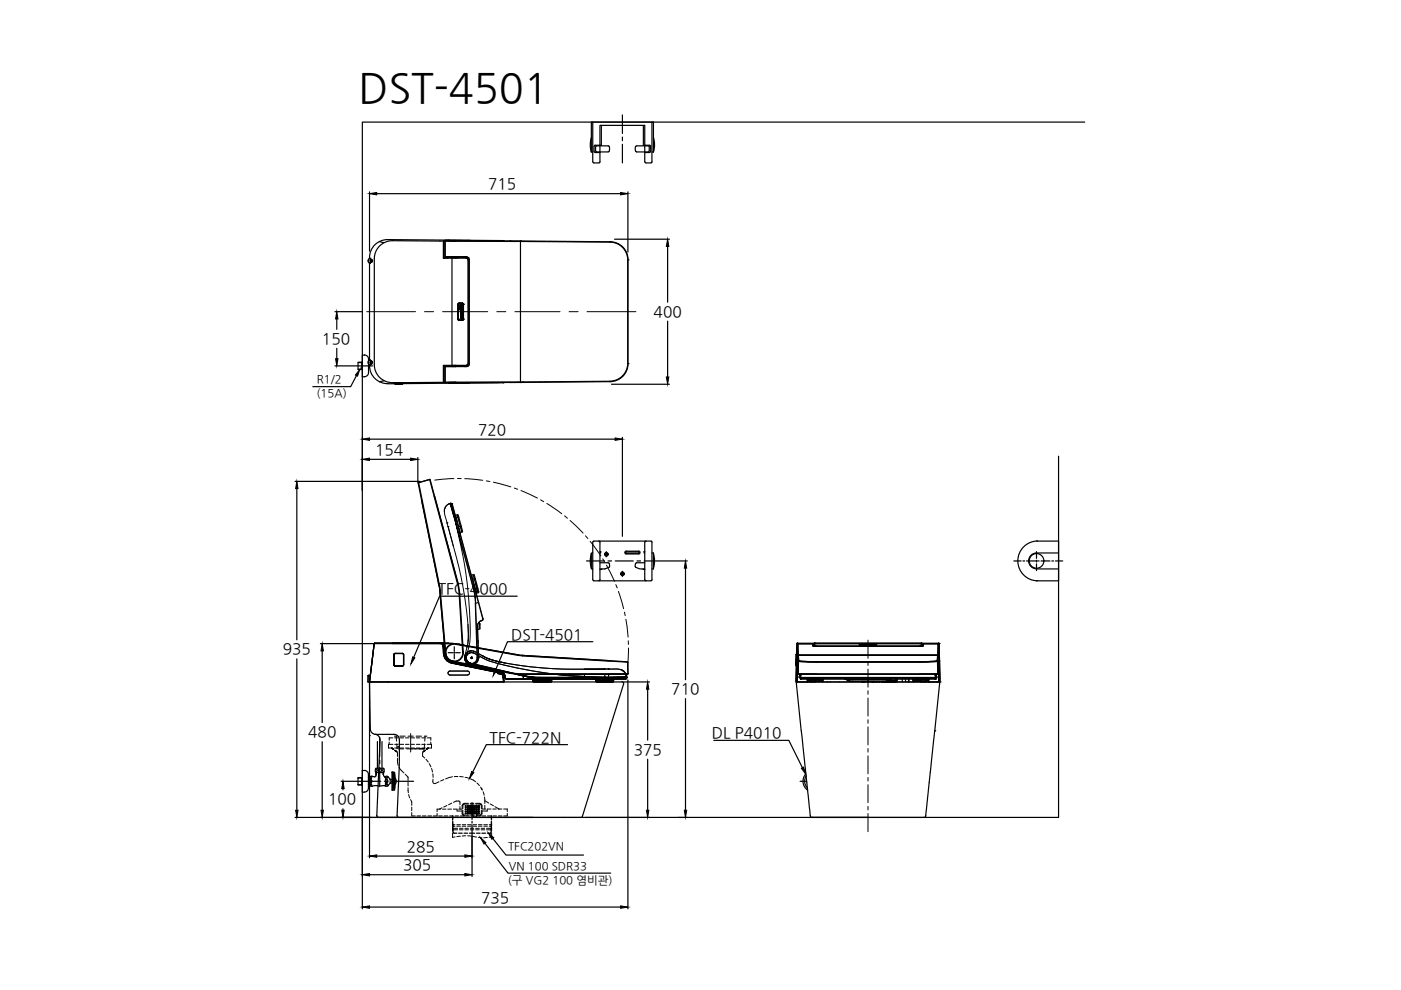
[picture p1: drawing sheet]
<svg xmlns="http://www.w3.org/2000/svg" width="297mm" height="210mm" viewBox="0 0 297 210" stroke-linecap="round" stroke-linejoin="round" font-family="sans-serif">
<defs><g id="words">
<text font-size="8.8" x="76" y="21.6">DST-4501</text>
<g font-size="3.3">
<text x="103.5" y="40.1">715</text>
<text x="138.6" y="67.2">400</text>
<text x="68.3" y="72.9">150</text>
<text x="101.4" y="92.2">720</text>
<text x="79.5" y="96.4">154</text>
<text x="92.8" y="125.9">TFC-4000</text>
<text x="108.4" y="135.6">DST-4501</text>
<text x="60" y="138.7">935</text>
<text x="142.3" y="147.2">710</text>
<text x="65.3" y="156.3">480</text>
<text x="103.8" y="157.4">TFC-722N</text>
<text x="134.4" y="160">375</text>
<text x="150.9" y="156.4">DL P4010</text>
<text x="69.6" y="170.5">100</text>
<text x="85.5" y="184.5">305</text>
<text x="86.2" y="180.6">285</text>
<text x="102" y="191.4">735</text>
</g>
<g font-size="2.4">
<text x="67.1" y="81.1">R1/2</text>
<text x="67.1" y="84.1">(15A)</text>
<text x="107.7" y="180.2">TFC202VN</text>
<text x="107.9" y="184.4">VN 100 SDR33</text>
<text x="107.7" y="187.4">(구 VG2 100 염비관)</text>
</g>
</g></defs>
<!-- layer: 0 -->
<g fill="none" stroke="#000" stroke-width=".25">
<path d="M78.3 40.7v12.5M79.9 41.1h51.7M130.3 50.7h11.6M133.1 40.7v12.7M141.5 52.2v11.9M71 66.1h5.8M71 77.6h8M71.4 67.6v2.2M71.4 73.9v2.2M75.6 79.7l-1.3 2.3h-8M141.5 68.1v11.8M129.7 81.5h12.2"/>
<path d="M62.6 102.1h26.5M62.9 103.6v32.1M140.5 118.9h5.2M62.9 139.7v32.1M67.9 136.5h28.2M68.3 138v15.2M95 138.4h1M96.2 138.4h.2M96.3 137.1v1M96.3 138.3v.2M96.3 138.7v1M96.6 138.4h1"/>
<path d="M109.7 126.4h-16.5l-5.5 13M125.7 136.1h-18.1l-2.4 5.7M145.3 120.5v23.6M68.3 157.2v14.6M78.3 144.6v37.3M78.5 154.6a1.15 1.15 0 0 0 1 1.1M78.7 144.6l-.2 .1-.2 .3M131.9 144.6h5.8M133.1 144.2v48.5M137.3 146.1v10.8M145.3 148.1v23.7M62.6 173.3h50.4"/>
<path d="M72.3 165.7h3.7M72.7 167.2v.3M72.7 171.5v.3M76.8 173.4v19.3M96 173v.7M96 174.1v.8h.1M96 175.9h.2M96 175.9l.1 .8h.8M96.2 175.2h-.2v.4h.1M97.2 176.7h.8M98.4 176.7h.8M99.5 176.7h1.1"/>
<path d="M100.1 177.2v8.6M101 176.7h.8M102.2 176.7h.7M102.8 178.8l4.9 6.3h21.8M104 175.9h.2M104 175.2h.2v.4M104 175.6h.2M104.2 175.9l-.2 .8h-.7M104.2 174.1v.8h-.2M104.2 173v.7M104.5 177.8l2.8 3.5h16.4M123.5 173l-.4 .3"/>
<path d="M124.1 173.3h13.6M137.3 161v10.8M143.8 173.3h1.9M78.3 185.5h20.3M78.3 192.3h53.3M79.9 181.5h18.7"/>
</g>
<g fill="#000" stroke="#000" stroke-width=".21">
<path d="M78.3 41.1l1.6-.3v.5zM131.6 40.8l1.5 .3-1.5 .2zM141.5 50.7l.3 1.5h-.5zM71.4 66.1l.3 1.5h-.6zM71.1 76.1h.6l-.3 1.5zM76.3 78.3l-.5 1.5-.4-.3zM141.3 79.9h.5l-.3 1.6zM62.9 102.1l.3 1.5h-.5zM68.3 136.5l.3 1.5h-.5zM87.5 139.3l.5 .2-.9 1.3zM145.3 118.9l.3 1.6h-.5zM104.9 141.7l.5 .2-.8 1.4z"/>
<path d="M137.3 144.6l.3 1.5h-.5zM62.7 171.8h.5l-.3 1.5zM68.1 171.8h.5l-.3 1.5zM72.5 171.8h.5l-.3 1.5zM72.7 165.7l.3 1.5h-.5zM101.9 177.6l1.1 1.1-.4 .3zM103.5 176.6l1.2 1-.4 .3zM137.1 171.8h.5l-.3 1.5zM145.1 171.8h.5l-.3 1.5zM76.8 185.5l1.5-.3v.5zM76.8 192.3l1.5-.2v.5zM78.3 181.5l1.6-.2v.5z"/>
<path d="M98.6 181.3l1.5 .2-1.5 .3zM98.6 185.2l1.5 .3-1.5 .2zM131.6 192.1l1.5 .2-1.5 .3z"/>
</g>
<!-- layer: 6 -->
<path d="M230 25.9h-153.2v147.4h147.6v-76.6" fill="none" stroke="#000" stroke-width=".25"/>
<!-- layer: 1 -->
<g fill="none" stroke="#000" stroke-width=".25">
<path d="M97.1 67.7l.3 .2M97.1 64.5v3.2M97.1 64.5h.1M97.1 67.7h.1M97.1 67.7l.3 .2zM97.4 64.3h.1M97.4 67.9h.1M97.4 64.3l-.3 .2M97.4 67.9h.6M97.4 64.3h.6M97.5 65.5h.1M97.5 65.5l.1 .2"/>
<path d="M97.5 65.5l.1 .1M97.6 65.5h.1M97.6 65.7h.1M97.6 65.6h.1M97.7 65.6h.1M97.7 65.6h-.1M97.7 64.6l-.3 .2 .1 .7M97.7 65.6l-.1 .1M97.7 64.7a.48 .48 0 0 0-.2 .8M97.7 65.1h.1M97.7 64.6h.1M97.7 65.1h.3"/>
<path d="M97.7 67.3h.1M97.7 66.3h.1M97.7 65.8h.1M97.7 66.6h.1M97.7 66.7h.1M97.7 67h.1M97.7 65.7h.1M97.7 66h.1M97.7 66.6l.1 .1M97.7 65.4h.2M97.7 65.4v.2M97.7 65.6h.3"/>
<path d="M97.7 66.3h.3M97.7 65.8v.1M97.7 66.9v.1M97.7 65.7l.1 .2M97.7 66.7h.3M97.7 66l.1 .1M97.8 66h.1M97.8 67.6h.1M97.8 67.3h.1M97.8 66.1h.1M97.8 64.9h.1M97.8 66.7h.1"/>
<path d="M97.8 66.9h.1M97.8 67.4h.2v.2h-.2zM97.8 64.9v.2M97.8 65.4h.1M97.8 65.7h.2M97.8 66.7h.2M97.8 67.3h.2M97.8 66h-.1M97.8 66.7h-.1M97.8 67h.1M97.8 66l.2 .1M97.8 65.8h.2"/>
<path d="M97.8 67.2v.1M97.8 65.9h.2M97.8 65.1h.1M97.8 65.9v.1M97.8 66.5v.1M97.8 65.1h-.1M97.8 64.6h.1M97.8 66.2h.1M97.8 66.6h.2M97.8 67.1h.1M97.8 64.7h-.1M97.8 65.1h.2"/>
<path d="M97.8 65l.2 .1M97.8 66h.2M97.8 67.4h.1M97.8 65h.1M97.8 66.4h.1M97.8 66.4l-.1 .2M97.8 65.3h.2zM97.8 67.4v.2M97.8 67.4v.1h.2M97.8 65.6v.1M97.8 66.2v.1M97.8 66.4h.2"/>
<path d="M97.8 65.3v.1M97.9 66.2l-.1 .1M97.9 66v.1M97.9 67v.1M97.9 65.3h.1M97.9 65.3v.1M97.9 65.2l-.2 .4M97.9 65.6v.1M97.9 67.2v.1M97.9 67.4h.1M97.9 67.4l.1 .1M97.9 66.1h.1"/>
<path d="M97.9 65h.1M97.9 65.4h.1M97.9 66.1l.1 .2M97.9 66.1l-.2 .2M97.9 64.6h.1M97.9 64.6l.1 .1M97.9 64.7h.1M97.9 66.8v.1M97.9 66.9h-.2M97.9 66.9h.1M97.9 64.6h-.1M98 65.3h.1"/>
<path d="M98 65.4h.1M98 65h.1M98 67.5h.1M98 64.9h.1M98 66.2h.1M98 65.5h.1M98 66.2l-.1 .1M98 64.9l-.2 .1M98 67l-.1 .1M98 64.9v.1M98 65.3v.1M98 66.2v.1"/>
<path d="M98 66.5h.1M98 65.7h.1M98 66.1h.1M98 67h.1M98 66.8h.1M98 64.8h.1M98 67.2h.1M98 66.7h.1M98 67.2h-.3M98 66.6h.1M98 67v.1l-.3-.1M98 64.7l-.6 .1 .1 .7"/>
<path d="M98 67.3h.1M98 65.6h.1M98 65.9h.1M98 64.3l.2 .2M98 66.3h.1M98 66.8l-.3 .1M98 66h.1M98 66.4h.1M98 65.2l-.3 .1v.3M98 65.8h.1M98 67.2h-.2M98 67.9l.2-.2z"/>
<path d="M98 64.3l.3 .2M98 66.8h-.1M98 65.7l-.2 .1M98 65.8v.1M98 66.1h-.2M98 66.5h-.2M98 66.6v.1M98 66.4l-.2 .1h.2M98 67.9h.1M98 64.7h.1M98 65.1h.1M98 65.2h.1"/>
<path d="M98 64.8l-.2 .1M98 64.7v.1M98 65.1v.2M98 64.3h.1M98 65.2v.1M98 64.8h-.1M98 64.8h-.1l.1 .2M98.2 67.7h.1M98.2 64.5h.1M98.2 64.5l-.2-.2-.8 .2v3.2l.9 .1 .1-.1M98.2 64.5v3.2M98.2 67.7l-.2 .2"/>
<path d="M98.3 64.5l-.1 3.2M98.3 67.7l-.3 .2M98.3 64.5v3.2M76.8 92.7v11.3M78.3 93.1h52.1M78.3 97.4h8.8M88.6 97v5.3M132 92.7v21M128.2 117.5h.8M128.6 117v1.1M215 118.9h1.5M216.9 118.9h.4"/>
<path d="M217.6 118.9h2M219.8 116.9v1.5M219.8 118.8v.4M219.8 119.5v1.5M219.9 118.9h.4M220.7 118.9h1.9M223 118.9h.4M223.8 118.9h1.5M131.5 121.7h.9M132 121.1v1.1M78.3 145l.2 9.6M78.5 156h.1"/>
<path d="M78.7 144.6h53.1M79.5 155.7h4a1.22 1.22 0 0 1 1.2 1.6v5l-.5 10.6 .3 .4M79.5 155.7a1.15 1.15 0 0 1 1.1 1.2l-.7 16.1M83 158.6l.4 .3-.3-.3M83.7 159.1l.4 .3-.4-.3M90.1 159.1l-.3 .3M90.8 158.6l-.4 .3M131.8 144.6a.39 .39 0 0 1 .4 .5l-8.7 27.9M169.1 144.6h29.9M169.2 144.6l-.2 .1-.1 .3 1 9.9 1.9 18.1 .4 .3M198.2 154.9l-2 18.2-.3 .2h-11.9M198.2 154.9h.1"/>
<path d="M198.2 154.9v.1M198.8 144.6l.3 .1 .1 .3M199.2 145l-1 9.9M79.9 172.9l.1 .3 .3 .1M80.3 173.3h42.8M102.1 167.2l.1 .1M172.2 173.3h11.8M172.3 173.3h-.1h11.8"/>
<circle cx="99.2" cy="171.3" r=".12"/>
<circle cx="99.2" cy="172" r=".12"/>
<circle cx="99.2" cy="172.4" r=".12"/>
<circle cx="99.2" cy="171.7" r=".12"/>
<circle cx="99.2" cy="170.9" r=".12"/>
<circle cx="99.6" cy="172.4" r=".12"/>
<circle cx="99.6" cy="171.3" r=".12"/>
<circle cx="99.6" cy="171.7" r=".12"/>
<circle cx="99.6" cy="172" r=".12"/>
<circle cx="99.6" cy="170.9" r=".11"/>
<circle cx="100.1" cy="171.7" r=".12"/>
<circle cx="100.1" cy="170.9" r=".12"/>
<circle cx="100.1" cy="172" r=".12"/>
<circle cx="100.1" cy="172.4" r=".12"/>
<circle cx="100.1" cy="171.3" r=".12"/>
<circle cx="100.5" cy="171.3" r=".12"/>
<circle cx="100.5" cy="172" r=".12"/>
<circle cx="100.5" cy="170.9" r=".12"/>
<circle cx="100.5" cy="172.4" r=".12"/>
<circle cx="100.5" cy="171.7" r=".12"/>
<circle cx="100.7" cy="172.8" r=".46"/>
<circle cx="101" cy="172.4" r=".12"/>
<circle cx="101" cy="170.9" r=".12"/>
<circle cx="101" cy="171.3" r=".12"/>
<circle cx="101" cy="172" r=".12"/>
<circle cx="101" cy="171.7" r=".12"/>
<circle cx="101.5" cy="172.4" r=".12"/>
<circle cx="101.5" cy="171.3" r=".12"/>
<circle cx="101.5" cy="171.7" r=".12"/>
<circle cx="101.5" cy="172" r=".12"/>
<circle cx="101.5" cy="170.9" r=".11"/>
</g>
<path d="M76.8 93.1l1.5-.2v.5zM76.8 97.4l1.5-.3v.5zM87.1 97.1l1.5 .3-1.5 .2zM130.4 92.9l1.6 .2-1.6 .3z" fill="#000" stroke="#000" stroke-width=".21"/>
<!-- layer: 4 -->
<g fill="none" stroke="#000" stroke-width=".25">
<path d="M125.4 29.2l-.3 1.5 .3 1.5M125.4 32.2v-6.3h13.1v6.3M125.4 32.2h.3M125.7 25.9v8.4l.2 .2M125.9 34.5h1.1M125.9 31v1.1M126 32.1l.2 .2h1M126.3 31.2v.8M126.3 32l.2 .2M126.5 32.2h2.4M127 34.5l.2-.2v-7.7h9.5v7.7l.2 .2M127.5 26.6v4.2h-1.3l-.2 .2"/>
<path d="M128.9 30.9h-2.4l-.2 .2M128.9 30.9a.81 .81 0 0 1 0 1.3M134.8 31v1.1M134.8 32.1l.2 .1M134.8 31.1l.2-.2 2.6 .1 .1 1-.3 .2M135 32.2h2.4M136.4 26.6v4.2h1.3l.3 .2-.1 1.3h-1.2M136.9 34.5h1.1M138.2 25.9v8.4l-.2 .2M138.2 32.2h.3M138.5 29.2l.3 1.5-.3 1.5M75.9 78.3l.9 .1z"/>
<path d="M75.9 76.9l.9-.1zM75.9 76.9v1.4M76.7 76.8v1.6M76.8 76.8v1.5M77.3 75.3h-.5v4.6h.5M77.3 75.3h.1M77.3 79.9h.1M77.3 75.3a.84 .84 0 0 1 .8 .8v2.9a.84 .84 0 0 1-.8 .9M125.4 117.4l-.3 1.5 .3 1.6M125.7 117.2h-.3v3.4h.3M125.9 114.7l12.3 .1v8.1l-.2 .2h-12.1M125.9 114.7l-.2 .3v7.9l.2 .2"/>
<path d="M127 114.7l.2 .3v7.9l-.2 .2M127.2 116.9h.2v.3h-.2M127.2 119.3h1.7M128.9 119.3l.3 .4v.5l-1 .4h-1M132.7 117h2.7l.1 .1-.1 .2h-2.6zM132.8 116.9h2.6M132.8 116.8l-.3 .3 .3 .4h2.6l.3-.4-.3-.3M134.8 119.5l-.1 .4 .1 .4 .9 .3h1M136.7 119.3h-1.7l-.2 .2M136.7 116.9h-.1v.3h.1M136.9 114.7l-.2 .3v7.9l.2 .2M138.2 117.2h.3v3.4h-.3"/>
<path d="M138.5 117.4l.3 1.5-.3 1.6M219.8 114.7h4.6v8.4h-4.6M220 114.7a4.2 4.2 0 0 0-4.2 4.2 4.2 4.2 0 0 0 4.2 4.2M224.4 117.2h-4.6a1.68 1.68 0 0 0-1.7 1.7 1.68 1.68 0 0 0 1.7 1.7M127.6 120.6l-.4 .1M136.3 120.6l.4 .1M219.8 120.6h4.6M80 157.2v5.7h1.3l.2 .5-.2 .4M81 157.2v5.7M75.9 166.4h.9zM75.9 165v1.4M76 164.9h.8l-.9 .1z"/>
<path d="M76.7 164.9v1.5M78.1 164.2a.93 .93 0 0 0-1.3-.8v4.6h.5M78.1 164.2v2.9a.84 .84 0 0 1-.8 .8M78.1 164.9h.3M78.4 164.7v1.9v-.2h-.3M78.4 166.6l.6 .1M78.5 166.6l.2-.4 .1 .5M78.6 165.3a.35 .35 0 0 1 .2 .3 .35 .35 0 0 1-.2 .4zM78.8 164.6l-.1 .5-.2-.4M78.9 164.6l.5 .1M79 164.6l-.6 .1M79.4 164.7l.3-.2v-.7h1.6v.6l.4 .3"/>
<path d="M79.6 163l.3 .3-.3 .4M79.8 163.8l-.1 .3M79.8 164.1l-.1 .2M80 162.9h-.3l-.1 .2 .1 .7M81.2 163.8l.1 .3M81.2 164.1l.1 .2M81.4 163l-.3 .3 .3 .4M81.5 166.6l-2.6 .1M81.6 164.7l.1 .1M81.7 166.5h.1M81.7 164.8h.1M81.7 164.7h.1"/>
<path d="M81.7 166.5l-.1 .1M81.7 164.7v.1M81.7 166.5v.1M81.8 164.6l.2 .4 .2-.4M81.9 165.3a.36 .36 0 0 1 .3 .3 .36 .36 0 0 1-.3 .4zM82.2 166.6l-.2-.4-.2 .5M82.4 166.5l-.3 .2-.6-.1M82.4 164.9l-.3-.3-.4 .1v1.9M82.4 166.5h-.1M82.4 164.8l.3 .5M82.7 165.3v.7h.4M82.7 166v.1"/>
<path d="M82.7 165.3h.4M82.7 166.1l-.3 .3M83.2 163.7h-.1v3.9M83.2 163.7h.3M83.2 166.4h.3M83.2 166.5h.3M83.2 164.8h.3M83.2 163.8h.3M83.2 163.7v3.9M83.2 166.9h.3M83.2 164.1h.3M83.2 164h.3"/>
<path d="M83.2 163.9h.3M83.2 166.7h.3M83.2 166.8h.3M83.2 166.6h.3M83.2 166.2h.3M83.2 166.3h.3M83.2 165.7h.3M83.2 165.8h.3M83.2 165.9h.3M83.2 166h.3M83.2 166.1h.3M83.2 165.6h.3"/>
<path d="M83.2 165.5h.3M83.2 165.4h.3M83.2 165.3h.3M83.2 165.2h.3M83.2 165.1h.3M83.2 165h.3M83.2 164.9h.3M83.2 164.6h.3M83.2 164.5h.3M83.2 164.7h.3M83.2 164.4h.3M83.2 164.3h.3"/>
<path d="M83.2 164.2h.3M83.5 163.7l.2 .1M83.5 163.7v3.9M83.5 163.8v3.7M83.6 163.8l.2 1.9-.1 1.8zM83.8 165l.2 .6-.2 .7M169.6 165.7h1.4M170.9 164.1a2.3 2.3 0 0 0 .3 3.4M170.9 164.6a1.96 1.96 0 0 0 .3 2.4"/>
<circle cx="128.6" cy="117.5" r=".39"/>
<circle cx="128.6" cy="117.5" r=".2"/>
<circle cx="219.8" cy="118.9" r="1.56"/>
<circle cx="132" cy="121.7" r=".39"/>
<circle cx="132" cy="121.7" r=".2"/>
<circle cx="80.5" cy="163.3" r=".37"/>
</g>
<!-- layer: CENTER -->
<g fill="none" stroke="#000" stroke-width=".25">
<path d="M132 24.4v3.9M132 29.1v.7M132 30.6v3.9M124.3 118.9h3.9M128.9 118.9h.8M130.4 118.9h3.9M135.1 118.9h.7M136.6 118.9h3.8M80.5 156.3v4.1M76.1 165.7h4.6M80.5 161.2v.7M80.5 162.7v4.1"/>
<path d="M81.5 165.7h.8M83 165.7h4.7"/>
</g>
<!-- layer: 3 -->
<g fill="none" stroke="#000" stroke-width=".21">
<path d="M83.6 156.1h.6M84.2 158.4h.5M84.4 158.8h1.2M84.8 156.1h1.1M86.2 158.8h3.7M86.5 156.1h1.1M87.1 155.5v3.9M88.2 156.1h1.2M89.9 156.1h.6"/>
<circle cx="100.1" cy="171.4" r=".46"/>
</g>
<!-- layer: 00_COMPONENTS -->
<path d="M84 156.1l.1 1M84.1 157.7l.1 1.1M90 157.7l-.1 1.1M90.1 156.1v1M100.1 170.1v2.6" fill="none" stroke="#000" stroke-width=".21"/>
<!-- layer: CEN -->
<path d="M100.1 171.5v2.3M100.1 174.1v.4M100.1 174.9v2.2" fill="none" stroke="#000" stroke-width=".25"/>
<!-- layer: 0 -->
<g fill="none" stroke="#000" stroke-width=".21">
<path d="M94.8 110.9h.1M94.8 110.9l.2 .7M95 111.6h.1M95 111.6l1.1 4.2M95 111.6a97.4 97.4 0 0 1 4.2 20.8l.1 3.3M95.2 106.8l.2-.1a1.92 1.92 0 0 0-1.1 2.6l.5 1.6M95.2 106.8a1.55 1.55 0 0 0-1 1.7M95.2 106.8h.1M95.3 106.8l.2-.1-.1 .1M95.4 106.7l1.1 3.7zM95.5 106.7h.1M95.5 106.7l.1 .1"/>
<path d="M95.6 106.8l.9 3.5M95.8 106.7h.1M95.8 106.7l-.2 .1M95.8 106.7l4.8 17.7M96.5 109.2h.1M96.5 110.3l-.9-3.5 .2-.1 1 3.7M96.5 110.3l3.8 14.1M96.6 110.3l-.1 .1M96.6 110.4h.2l3.7 14M96.7 109.7l.5 1.9 .4-.1 .3 1.3M96.7 111.1h.1M96.7 111.1l-.2-.7 .2 .7"/>
<path d="M96.8 111.1h-.1M96.9 109.2l.7 2.3-.5-1.8h-.3l-.2-.5M96.9 109.2h-.3M96.9 109.2h.1M97 109.2l.1 .5h.2l.8 2.9M97 109.1l.2 .2M97.2 111.6l.4 1.3M97.2 109.3l.1 .4M97.6 112.9v.3zM97.6 112.9v.3M97.8 115.3l-1.1-4.2 .9 4.3M97.8 111.5h-.2l.4 1.3"/>
<path d="M97.9 115.3h-.1M97.9 112.8l-.3 .1M98 112.8h-.1M98.1 112.6l-.1 .2M83.5 138.8h.1M83.6 138.6h1.9v2.6h-1.9zM83.8 138.5h.1M83.8 138.6l-.3 .1 .1 2.2M83.8 138.6l-.2 .2-.1 2.1M83.8 138.6h1.5M85.3 138.6l.3 .2-.1 2.1M85.3 138.6l.2 .2 .1 2.1"/>
<path d="M85.3 138.5h.1M85.6 138.8h.1M98.5 139.6h.1M98.5 139.6a1.49 1.49 0 0 0 1.2 1.3M98.5 139.1a1.47 1.47 0 0 0 1.9 1.8l-.1-.2M98.5 139.1v.3M98.5 139.8l.1 .3M98.6 139.6h.2M98.6 139.6a1.41 1.41 0 0 0 1.1 1.2v.1M98.8 139.5a1.22 1.22 0 0 0 .9 1.2 1.22 1.22 0 0 1-.9-1.1M98.8 139.5a1.16 1.16 0 0 0 .9 1.1l11.3 2.6-11.3-2.6a1.16 1.16 0 0 1-.9-1.1zM98.9 139.3a1.25 1.25 0 0 0 1.4 1.4"/>
<path d="M99.2 136.7l-.2 .6M99.2 132.4l.1 3.4M99.3 135.8l-.8 3.3M99.3 135.8l-.1 .6M99.7 138a1.51 1.51 0 0 0-1.2 1.3M99.9 121.9h.1M100 138h-.2h.2M100 121.9l.3 .9M100.3 122.8l.4 2.1M100.3 124.5l-2.5-9.2-.2 .1a81.9 81.9 0 0 1 2 21.1l-.7 2.8a1.15 1.15 0 0 0 1 1.4 1.15 1.15 0 0 0 1.2-1.3M100.3 122.8h-.1M100.3 121.9l.2 .8-.2 .1"/>
<path d="M100.3 121.9l.3 .8h.2l.7 2.8M100.3 121.9h-.3M100.3 124.4h.2l.9 3.4-.6 .1-.1-1.7zM100.4 121.8l.2 .1M100.4 138.1l.3 .1M100.4 138l.3 .2M100.5 138.5a1.25 1.25 0 0 0-1.8 1M100.5 138.5a1.27 1.27 0 0 0-1.8 1M100.6 121.9l.2 .8M100.6 124.4l.9 3.3M100.6 124.4h-.1M100.7 138.2a1.39 1.39 0 0 0-2.1 1.3h.1"/>
<path d="M100.7 138.2l2.4 1.3M100.7 138.2a1.4 1.4 0 0 0-2.1 1.3h.1M100.8 127.9l.4 11.5M100.9 127.9l.2 11.5M100.9 127.9l-.6-3.5 .5 3.5M101 125.8v.1M101.2 132.8l.2 6.6M101.2 139.4a1.22 1.22 0 0 1-.8 1.2M101.2 139.4a1.22 1.22 0 0 1-.9 1.3M101.2 139.4h.1M101.3 132.8l.2 6.6M101.3 132.8h-.1"/>
<path d="M101.3 132.4l.1 1.1M101.3 124.8h-.1l.2 .9M101.4 125.7l-.9-3 .6 2.1-.3 .1 .2 .9M101.4 133.5l-.1 .1M101.4 125.7l-.4 .1M101.4 135.7v.6M101.4 139.4a1.41 1.41 0 0 1-1 1.4M101.4 127.8l.9 3.5-.3 .3M101.4 125.7h.1M101.5 139.4h.1M101.5 132.1l.2 .4M101.5 139.4h-.1"/>
<path d="M101.5 139.4a1.44 1.44 0 0 1-1.1 1.5v-.1M101.5 127.7l.8 3.5M101.5 127.7h-.1M101.5 125.5l-.1 .2M101.6 132l.1 .2M101.7 132.5v.9l-.3 .1M101.7 132.5v.9M101.7 132.2l-.1-.2 .1 .3M101.7 132.2l.1 .3M102 131.6a1.22 1.22 0 0 0-.8 1.2M102 131.6v.1M102.2 131.5l.2-.1v-.3v.3l-.2 .2a1.17 1.17 0 0 0-.9 1.2"/>
<path d="M102.3 139.4l.5 .3a51.9 51.9 0 0 0 12.4 2.9l4 .5 4.7 .3v.2h-9.5M102.3 139.4l-1.8-.9a1.25 1.25 0 0 0-1.8 1h.1M102.3 139.4l.5 .3a37.3 37.3 0 0 0 9.5 2.4l6.9 1 4.7 .3v.2h-9.5M102.4 139.1l.5 .3zM103.1 139.5l.7 .2M103.8 139.7l-.6-.2a67.1 67.1 0 0 0 20.7 2.4l4.3-.1M103.8 139.7l3.3 .9M103.8 139.7a70.2 70.2 0 0 0 20.1 2.2h4.3M82.5 157.3v.5M83 158.6l.4 .3M83.3 156.4h-.8v.6M83.3 157.8h-.9v.8h.9"/>
<path d="M83.5 140.9h.1M83.5 140.9l.3 .3M83.7 156.4h.7M83.7 157.8h.7M83.7 158.6h.7M83.7 159.1l.5 .4 .1 .9M83.8 141.2h1.5M83.8 141.2h.1M84.8 156.4h.8M84.8 157.8h.8M84.8 158.6h.8M85.3 141.2h.1"/>
<path d="M85.6 140.9l-.3 .3M85.6 140.9h.1M86 156.4h.7M86 157.8h.7M86 158.6h.7M87.1 156.4h.8M87.1 157.8h.8M87.1 158.6h.8M88.3 156.4h.7M88.3 157.8h.7M88.3 158.6h.7M89.4 156.4h.8"/>
<path d="M89.4 157.8h.8M89.4 158.6h.8M90.1 159.1l-.5 .5v.7l.5 .4M90.6 156.4h.7v.6M90.6 157.8h.9v.8h-.9M90.8 158.6l-.4 .3M91.3 157.3v.5M95 142.5l.4-.2h3.7a.41 .41 0 0 1 .5 .4 .41 .41 0 0 1-.5 .4h-3.7a.41 .41 0 0 1-.4-.6zM98.6 140.1a1.42 1.42 0 0 0 1.6 .9M99.6 140.9h.1M99.7 140.9l6.5 1.5M99.7 140.9l6.4 1.6"/>
<path d="M99.7 140.7l11.8 2.7 2.9 .3M99.7 140.7l11.3 2.6M99.7 140.6v.1M100.4 140.7v.1M102.7 141.6l.6 .2M105.4 142.3v.1M105.4 142.4l.1 .3 .8 .2M105.4 142.4l1.1 .2M105.4 142.3l.1 .4 .8 .2M106.2 142.4a1.15 1.15 0 0 1 .8 1M106.2 142.4h-.1M106.2 142.4a.96 .96 0 0 1 .8 1"/>
<path d="M106.3 142.9l-.8-.2 .8 .2M106.3 142.9h.5h-.5M106.3 143h.2M106.5 143h.1M106.6 143h.2zM106.8 142.9l-.3 .1M107 143.4l.2 .5 .2 .1-.2-.1-.1-.3M107.1 143.4l.1 .4 .2 .1 3.6 .1M107.4 143.9l3.6 .1M111 143.3l1.7 .3 1.7 .1v.2h-3.4zM111 144h3.4M111 143.2l3.4 .4"/>
<path d="M111 143.2v.1M112.9 144l1 .1v.3l2.1 .1-3-.1M113 144.4v-.4h.9v.4h2.1h-3v.1M113 144.4v.1M113 144.5h.9v.1M113 144.4l.1 .2 3.8-.1M114.4 144h14.5M114.4 143.7h14.6M114.5 143.6v.1M116 144h-2.1l2.1 .1M116 144.1v.3h1M116 144v.4h1l-.1 .1"/>
<path d="M116 144h1v.4M116 144v.1M116 144.1h1M117 144.4l-.2 .2h-.8M117 144.4l-.1 .1M117 144h.1M123.9 143.4l4.3 .2-4.3 .1 4.3-.1zM126 144h.3M126.2 144h1.4h-1.3v.4M126.2 144h-.2h.3M126.3 144.4h1.3v-.3l2-.1h-2v.4h-1.3v.1M126.3 144.4v.1"/>
<path d="M126.3 144.5h1.3l-.1 .1M126.3 144.4l.2 .2h3v-.1h.6M128.2 141.9h.1M128.2 141.9h-4.3M128.2 141.8l-4.3 .1M128.2 143.6h.8zM128.2 143.6h.1M128.2 143.6h.8h-.8M128.9 143.7v.2l-14.4 .1M128.9 144h3.7M129 141.9h.9a3.2 3.2 0 0 1 2.1 .3l.6 .6 .2 .8v-.3M129 141.8h.1"/>
<path d="M129 141.8l-.8 .1M129 143.7h3.7v.2l-3.8 .1M129 143.6h3.8zM129 143.7h3.7v.2M129 143.6v.1M130.1 144.4l-.6 .2M130.1 144.4l-2.5 .1 1.9-.1v-.4h.6v.5M130.2 144l-.7 .1v.3l-1.9 .1 2.5-.1M131.4 141.9a1.53 1.53 0 0 1 1.4 1.4M132.7 143.9h.1M132.7 143.9l-.1 .1zM132.8 143.3h.1"/>
<path d="M132.8 143.3v.1M132.8 143.5v.1v-.1M132.8 143.6h.1M132.8 143.6v.1M84.3 160.8l.1 1.5M84.6 162.6l1 1.3M85.9 164.1l.6 .7v.7M86.5 165.9v.7M86.5 167l.1 1.1M86.6 168.5l.3 .7M87 169.5l.3 .5v.8M87.3 172.3v.7h.7"/>
<path d="M87.3 171.1v.8M88.4 173h.8M89.6 173h.7M90.3 161l.5 .6M90.7 173h.8M91 161.9l.4 .7M91.5 162.9l.2 .8M91.8 164.1v.7M91.8 165.2v.6l.2 .3 1.1-.3M92.7 172.5v.5h-.8M93 173h.8M93.4 171.6h-.7v.5"/>
<path d="M93.7 171.3l-.6 .3M93.8 171.6h.8M94.1 165.3l-.7 .3M94.2 173h.7M94.7 170.8l-.6 .3M94.9 171.6h.8M95.3 173h.8M95.8 170.3l-.7 .3M95.9 164.7l-1.4 .4M96 174.3v.9M96 175.9h.1M96 173v.9"/>
<path d="M96 175.5v.7M96 176.6v.9l.5-.1M96 174.9h.1M96 175.2h.1M96 175.6v.1M96 174.9h.5M96 175.2h.5M96.1 171.6h.8M96.1 170.1l.6-.3h.6l.2 .2v.6M96.1 175.6h.9M96.2 175.9h.8M96.5 173h.7"/>
<path d="M96.8 174.9h.8M96.8 175.2h.8M96.9 171.6v.4h1.1M97.1 164.6l-.8 .1M97.2 171.6h.8M97.4 175.6h.8M97.4 175.9h.8M97.5 164.6l.7 .1M97.5 171v.6M97.6 177.3l-.8 .1M97.6 173h.8M98 171.9v.7l.5 .4"/>
<path d="M98 174.9h.7M98 175.2h.7M98.1 171.8l.2 .9 1 .1M98.6 175.6h.7M98.6 175.9h.7M98.6 164.8l.7 .2M98.7 177.2h-.7M98.7 173h.8M99.1 174.9h.8M99.1 175.2h.8M99.2 177.2l.7 .1M99.3 170.5l-1 .1-.2 .9"/>
<path d="M99.3 170.3l-1.1 .2-.2 .3v.7M99.7 175.6h.8M99.7 175.9h.8M99.7 170.3h.8M99.7 170.5h.8M99.7 172.8h.8M99.7 165.1l1.1 .7M99.9 173h.8M100.3 177.3l.7 .2M100.3 174.9h.8M100.3 175.2h.8M100.8 170.5l1.1 .1 .2 .9"/>
<path d="M100.8 170.3l1.2 .2 .2 .4v.6M100.8 175.6h.8M100.8 175.9h.8M101.1 173h.7M101.1 166l.5 .6M101.4 177.5l.8 .1M101.4 174.9h.8M101.4 175.2h.8M101.9 166.9l.4 .6M102 175.6h.8M102 175.9h.8M102.1 171.8l-.2 .9-1.1 .1"/>
<path d="M102.2 171.9v.7l-.6 .4M102.2 171.5h.8M102.2 173h.8M102.4 167.9l.2 .7M102.6 174.9h.7M102.6 175.2h.7M102.7 169l.1 1.4M102.8 170.8v.7M102.8 169.8l.8 .5M103.2 175.6h.8M103.2 175.9h.8M103.3 171.5v.5h-1.1"/>
<path d="M103.3 177.6h-.7M103.3 171.5h.8M103.4 173h.7M103.7 174.9h.5M103.9 170.5l.7 .3M104.2 175.6v.1M104.2 174.2v1h-.5M104.2 175.9h.1M104.2 173v.9M104.2 175.4v.8M104.2 176.6v.8l-.5 .1M104.5 171.5h.7"/>
<path d="M104.5 173h.8M104.9 171l1 .5M105.6 171.5h.8M105.6 173h.8M106.8 171.5h.8v.6M107.6 172.4v.6h-.8"/>
<circle cx="100" cy="139.5" r=".16"/>
<circle cx="100" cy="139.5" r=".14"/>
<circle cx="98.7" cy="171.3" r=".12"/>
<circle cx="98.7" cy="172" r=".12"/>
<circle cx="98.7" cy="172.4" r=".12"/>
<circle cx="98.7" cy="170.9" r=".12"/>
<circle cx="98.7" cy="171.7" r=".12"/>
</g>
<!-- layer: 3 -->
<path d="M120.3 157.9h-17.2l-2.9 5.8M151.3 157h15.9l2.9 5.8" fill="none" stroke="#000" stroke-width=".25"/>
<path d="M100 163.6l.5 .2-1 1.3zM169.9 162.9l.5-.3 .4 1.5z" fill="#000" stroke="#000" stroke-width=".21"/>
<!-- layer: 1 -->
<g fill="none" stroke="#000" stroke-width=".21">
<path d="M77.8 66.1h10.3M90 66.1h1.9M93.8 66.1h9.6M105.3 66.1h1.9M109.2 66.1h9.5M120.7 66.1h1.9M124.5 66.1h10.3M96.2 101.5l-4 .3M97 101.5h.8M98.5 101.5l3.8 .3M103.1 102l.8 .1M104.6 102.2l3.7 1"/>
<path d="M109 103.5l.8 .2M110.5 104l3.4 1.6M114.6 106l.7 .4M115.9 106.7l3.2 2.2M119.7 109.4l.6 .5M120.9 110.4l2.7 2.6M124.1 113.6l.5 .6M125.1 114.8l2.3 3.1M127.8 118.5l.4 .6M128.6 119.8l1.7 3.5M130.6 124l.3 .7M131.1 125.4l1.1 3.7"/>
<path d="M132.4 129.8l.2 .7M132.7 131.3l.5 3.8M133.2 135.9v.7M133.3 137.4l-.3 4.1M184 135.7v3.9M184 140.3v.8M184 141.9v3.8M184 146.5v.7M184 148v3.8M184 152.6v.8M184 154.1v3.8M184 158.7v.8"/>
<path d="M184 160.3v3.8M184 164.8v.8M184 166.4v3.8M184 171v.7M184 172.5v3.8"/>
</g>
<!-- layer: ____ -->
<g fill="none" stroke="#000" stroke-width=".25">
<path d="M78.3 54.6v.2M78.3 55.8v20.6M78.4 55.8h.1M78.4 54.8l-.4 .5 .4 .5M78.5 54.8h-.1M78.5 54.8v.1M78.5 55.7v.1M78.5 54.8a.54 .54 0 0 0-.4 .5 .54 .54 0 0 0 .4 .5M78.5 54.9a.35 .35 0 0 1 .4 .3 .35 .35 0 0 1-.3 .4M78.6 55h.1M78.6 55.6h.1M78.6 55h.2l.2 .3-.2 .3h-.2"/>
<path d="M78.6 55.6l-.1 .1M80.4 51.2l1 .3M94 54.7h4.8l.2 .1 .3 .3-.2-.3M94 51.2v3.5M94.1 51.1l-10.9-.1a3.8 3.8 0 0 0-3.8 3.8v22.5a3.8 3.8 0 0 0 3.8 3.8l13.4-.1M94.2 51.1v3.6M94.4 51l-.3 .1M94.5 51.1h2.1M94.5 54.4h4.3l.5 .2 .2 .3v22.2l-.2 .5-.5 .1M94.6 51.1h-.2l.1 3.3M95 51h.2M95 51h4"/>
<path d="M95.2 51h.1M95.5 54.6l-1.5 .1M95.5 54.6l.2 .1M95.6 54.6h.1M95.6 54.6l-.1 .1M95.6 54.6h1.5M95.6 54.7h1.4M95.7 54.4l-.1 .2M95.8 51l10 .1M95.8 54.6h.1M95.8 54.8v22.6M95.9 54.6h.2"/>
<path d="M95.9 54.6h.1M95.9 54.5v.1M95.9 54.4v.2M96 54.4v.2M96.1 54.4v.1M96.1 54.5v.1M96.1 54.6h.4M96.3 51h.1M96.3 54.6h.1M96.5 51h.1M96.6 51.1l13.1 .1M96.7 54.4v.2"/>
<path d="M96.8 54.6h.1M96.8 54.6h.2M97 54.4l.1 .2M97 54.5l.1 .1M97.1 54.6h2.2M97.1 54.6l-.1 .1M97.6 51h.1M97.7 51h.1M98.6 54.4l.1 .1M98.7 54.5h.4M98.9 51h.1M99 51h-4.7h.8"/>
<path d="M99 51h.7zM99.1 51h.1M99.1 54.8h.1M99.3 55.2v21.8M99.4 54.7h-.6l.4 .2-.1-.1M106.8 51l-.1 .1M106.9 51.1l-24.7-.3a3.8 3.8 0 0 0-3.9 3.8M108.1 51.1h.1M108.1 51.1h-13.5M108.1 51.1h2.3M109.7 51.2l19.6 .1M110.3 51.3v29.6"/>
<path d="M110.4 51.1h.1M110.4 51.1l19 .2M129.3 51.3a3.8 3.8 0 0 1 3.8 3.8M129.4 51.3h.1M129.4 51.3a3.8 3.8 0 0 1 3.8 3.8M132 52.4v.1M133.1 55.2v21.8a3.8 3.8 0 0 1-3.8 3.8M133.1 55.1h.1M133.1 55.1v22M78.3 77.4a3.8 3.8 0 0 0 3.9 3.9h2.3M78.5 76.3a.55 .55 0 0 0-.5 .5 .55 .55 0 0 0 .5 .6M78.5 76.3v.2"/>
<path d="M78.5 77.2v.2M78.5 76.3a.54 .54 0 0 0-.4 .5 .54 .54 0 0 0 .4 .6M78.5 76.5h.1M78.6 76.6h.1M78.6 77.2h.1M78.6 76.5h.2l.2 .3-.2 .4h-.2M78.6 77.2h-.1M78.6 76.5l.3 .3-.3 .4M94 77.5v3.5M94.1 77.5h1.9M94.2 77.5v3.5M94.5 77.7l-.1 3.3 .2 .1"/>
<path d="M96.6 77.5h-2.6M96.6 77.7v-.2v.2M96.6 77.5h.2h-.9h.1v.2M98.5 77.7h.1M98.7 77.7h-.1M98.9 77.5h.5h-2.8M99.1 77.4h.1M99.1 77.7h-4.6M99.3 77l-.1 .2-.4 .2M99.3 77l-.1 .3-.4 .2h-2.2M132 79.7v.1M133.1 77.1h.1"/>
<path d="M133.2 77.1a3.8 3.8 0 0 1-3.8 3.8M81.4 80.7l-1 .2M83.6 81.3h.1M83.6 81.2v.1M83.6 81.2l.1 .1M83.7 81.3h.1M83.8 81.2h.1M83.8 81.2h-.3l1.8 .1M83.8 81.2h1.7M83.8 81.3h.1M83.8 81.2v.1M83.9 81.3h.1"/>
<path d="M84 81.3h.1M84.1 81.3h.1M84.2 81.3h.1M84.2 81.3h.2M84.4 81.3h.1M84.4 81.3h.2M84.5 81.3h.1M84.6 81.3h.1M84.7 81.3h.1M84.7 81.3h.2M84.8 81.3h.1M84.8 81.3h.5"/>
<path d="M84.9 81.3h.1M84.9 81.3h.3M85 81.3h.1M85.1 81.3h.1M85.2 81.3h.1M85.3 81.2h.1M85.3 81.2l.2 .1M85.3 81.3h.1M85.3 81.2v.1M85.4 81.3h.1M85.4 81.3h-.1M85.5 81.3h-.1"/>
<path d="M85.5 81.2l-.1 .1M85.5 81.2v.1M85.5 81.2h.1M85.6 81.2h.1M94.6 81.1h13.5M95 81.2h.4zM96.6 81l-2.1 .1M99.2 81.2h-3.8M99.2 81.2h.4zM105.8 81.1l-10 .1M106.7 81.1l.1 .1M106.8 81.2l-21.9 .1"/>
<path d="M106.9 81.1l-.1 .1M108.1 81.1h.1M109.7 81h-13.1M110.4 81.1h.1M110.4 81.1h-2.3M129.3 80.8l-19.6 .2M129.4 80.9h.1M129.4 80.9l-19 .2M88.7 102.5l4.4 21.8M88.8 102.3l-.1 .2M91.1 101.7l5.9 22M91.2 101.7l5.9 21.9"/>
<path d="M91.2 101.7l-.1-.1-2.4 .7 4.5 21.9M79.3 136.4l-1 8.2h28.6l-.2-1M79.3 136.4l-1 8.2h-.3v-1.3l.5-.1M79.4 136.4h14.2h.5l.1 .3 .1 .4h-.3l.1 1.5M79.4 136.4h.1M83.2 136.4h10.1M83.2 136.4h-3.9M93.1 124.3l.1 .8M93.1 124.3l.1-.1 .1 .9 1.2 13.5M93.2 125.1l1.2 13.5M93.3 136.4a.56 .56 0 0 1 .6 .7 .71 .71 0 0 0-.6-.7zM93.3 125.1h-.1"/>
<path d="M93.9 137.1a3.3 3.3 0 0 0 1 3.1l.8 .4 10.1 2M94 138.6h.1M94.1 136.4h.9M94.1 136.4l-.2 .2M94.1 138.6a2.06 2.06 0 0 0 1.7 1.9M94.3 137.1l.1 1.5h-.3M94.3 138.6a1.83 1.83 0 0 0 1.2 1.6M94.5 138.5l-.1 .1M95 136.4h-11.8M96.6 136.5l-1.6-.1 1 .1M96.6 136.5h.1M96.6 136.6l13.3 2.4"/>
<path d="M96.6 136.5l13.3 2.4M96.6 136.6a1.81 1.81 0 0 0-2.1 1.5 1.81 1.81 0 0 0 1.5 2.1M96.6 136.5v.1M96.7 136.5a1.92 1.92 0 0 0-2.3 1.5 1.92 1.92 0 0 0 1.6 2.3M97.1 123.6l.4 2.3M97.1 123.6l-.1 .1 .4 2.2 .7 12.3M97.1 136.6h.1M97.1 136.6h.3M97.4 125.9h.1M97.4 136.6h.1M97.4 136.6l.6 .1M97.5 125.9l.7 12.3"/>
<path d="M97.5 136.7h.1M97.6 136.7h.1M97.7 136.7h.1M97.8 136.7h.1M97.9 136.7h.1M98 136.7h.1M98 136.8h.2M98.1 136.8h.1M98.1 138.2h.1zM98.1 138.2a1.81 1.81 0 0 1-1.6 2 1.81 1.81 0 0 1-2-1.7M98.2 138.2h-.1M98.2 138.2a1.92 1.92 0 0 1-1.7 2.1 1.92 1.92 0 0 1-2.1-1.8"/>
<path d="M109.9 138.8l.9 .1v.2l-.9-.2zM110.8 139l22.3 1.4M110.8 139.1l18.5 1.1M168.8 138.7h.1M168.8 138.7v1.8M168.9 138.7h.1M168.9 138.8h.1M168.9 138.8l-.1 2.1M168.9 138.6h.1M168.9 138.6v.1M168.9 138.8v2.1M168.9 138.6l-.1 .1"/>
<path d="M168.9 138.6v.2M168.9 138.5h.1M168.9 138.5v.1M168.9 138.5v.3M169 138.5h.1M169 136.4h.1M169 136.4l-.1 2.2M169 138.6v2M169.1 136.4l-.2 2.2M169.1 136.4v.1M169.1 136.4l-.1 2.2M169.1 136.6v2.3"/>
<path d="M169.1 136.6v2.4M169.1 136.6h.1M169.1 136.6l-.1 3.6M169.1 139v.1M169.1 138.8l.2 .1M169.1 139l.2 1.2M169.2 136.5l-.1 .1M169.2 136.5h3.1M169.2 136.5h.1M169.3 138.9h29.5M169.3 138.9l-.2 .2M172.3 136.5h.1"/>
<path d="M172.3 136.5l.1 .4 .6 .1M172.3 136.9h.1M172.3 136.5l.1 .1M172.4 136.6v.4M172.6 136.4l-.2 .2M172.6 136.6v.4M172.6 136.4h.1M172.6 136.4v.6M172.7 137h.3M172.7 136.9l.4 .1-.4-.1v-.4h22.6v.4M172.7 137h-.1M172.7 136.4v.2z"/>
<path d="M172.7 136.4h-3.7M172.7 136.4h.1M172.7 136.4h22.7M172.7 136.4l-.3 .2M172.7 136.4h-.1M172.7 136.9v.1M173 137h.1M173 137h22.1M173 137l-.7-.1v-.4h-3.1l.1 2.4h29.5l.1-2.4h-3.1v.4l-.7 .1M173.1 137h21.9M182.2 136.8h3.4M182.2 136.6v.2"/>
<path d="M182.2 136.7h.1M182.3 136.6h.2l-.2 .2h.2l-.2-.1M182.3 136.6h-.1M182.5 136.6h3.1zM182.6 136.7h.2M182.6 136.7h.1M182.6 136.8h.1M182.6 136.8h.2M182.6 136.7v.1M182.7 136.7h.1M182.7 136.8h.1M182.7 136.7v.1"/>
<path d="M182.8 136.8h.1M182.8 136.7v.1M182.8 136.8h.2M182.8 136.7h.1M182.9 136.7h-.1M182.9 136.7h.1M182.9 136.8h.1M183 136.7v.1M183 136.7h.1M183 136.8h.1M183.1 136.7h.1M183.1 136.7v.1"/>
<path d="M183.1 136.7l.1 .1M183.2 136.7h.1M183.2 136.8h.1M183.2 136.7v.1M183.3 136.8h.1M183.4 136.7h.1M183.5 136.7l.2 .1M183.5 136.7v.1M183.5 136.8h.1M183.5 136.7h.1M183.6 136.7v.1M183.6 136.8h.1"/>
<path d="M183.6 136.7l.1 .1M183.6 136.7h.1M183.7 136.8h.1M183.8 136.7h.1M183.8 136.7v.1M183.8 136.8h.1M183.8 136.7l.1 .1zM183.9 136.7h.1M183.9 136.7v.1M184 136.8h.1M184 136.7h.1M184 136.7h.3"/>
<path d="M184.1 136.7h.1M184.1 136.7l-.1 .1M184.1 136.8h.1M184.2 136.7h.1M184.2 136.7l-.1 .1M184.2 136.8h.1M184.3 136.7h.1M184.3 136.8h.1M184.3 136.7v.1M184.4 136.7h.1M184.4 136.8h.1M184.4 136.7v.1"/>
<path d="M184.5 136.7v.1M184.5 136.8h.1M184.5 136.7h.1M184.5 136.7h.2M184.5 136.7l-.1 .1M184.5 136.7l.4 .1M184.6 136.7h.1M184.6 136.7h-.1M184.6 136.7h-.2M184.6 136.7l.8 .1M184.6 136.8h.1M184.6 136.7v.1"/>
<path d="M184.7 136.8h.1M184.7 136.7h.1M184.7 136.7v.1M184.7 136.7h.7M184.7 136.7h-.3M184.7 136.7l.1 .1M184.7 136.8h.2M184.8 136.7l-.1 .1M184.8 136.8h.1M184.9 136.8h.1M184.9 136.7v.1M185 136.8h.1"/>
<path d="M185 136.7h.1M185 136.7h.2M185 136.7v.1M185 136.7l-.1 .1M185 136.7h-.4M185 136.7h.4M185 136.7l.1 .1M185.1 136.7h.1M185.1 136.8h.1M185.1 136.7l-.1 .1M185.1 136.7v.1M185.2 136.8h.1"/>
<path d="M185.2 136.7l.1 .1M185.2 136.7h.1M185.2 136.7l-.1 .1M185.3 136.7v.1M185.3 136.8h.1M185.3 136.7h.1M185.4 136.8h.1M185.4 136.7h.1M185.4 136.7v.1M185.4 136.7l.1 .1M185.5 136.8h-.1M185.6 136.8h.1"/>
<path d="M185.6 136.6h.2l-.2 .2M185.6 136.8l.2-.1zM185.6 136.6h.2M185.8 136.6h.1M185.8 136.6v.2M185.8 136.7h.1M195.1 137h.1M195.3 136.5l.1 .1M195.3 136.9l.1 .1M195.4 136.4v.1M195.4 136.4h.1M195.4 136.4v.2"/>
<path d="M195.4 136.9h-.4h.4M195.4 137h-.3M195.4 136.6v.4M195.4 136.4v.6M195.4 137h.1M195.4 136.4l.3 .2M195.7 136.6v.4M195.8 136.5h3.1M195.8 136.5h.1M195.8 136.5l-.1 .1M195.8 136.5l-.1 .5h-.6M195.8 136.9h-.1"/>
<path d="M198.8 138.9l.1 .2M198.9 136.5l.1 .1M198.9 136.5h.1M198.9 139l-.1 1.1h-.2l-3.6 .2M198.9 138.8l-.1 .1M198.9 139l-.1 1.2M199 136.6l-.1 2.4M199 136.6h.1M199 136.6l.1 3.6M199 136.4l.3 8M199 136.4h-3.6l.3 .2M199 136.4l.1 2.2"/>
<path d="M199.1 138.6v2M199.1 136.4h-.2v.1M199.1 136.4h.1M199.1 136.4l.2 8.2M95.5 140.2l.2 .3-.1-.2M95.5 140.1v.1M95.5 140.2l.1 .2M95.5 140.2l.1 .1M95.6 140.4l.1 .1M95.6 140.2v.1M95.6 140.3h.1M95.6 140.3l.1 .2"/>
<path d="M95.6 140.2v.2M95.6 140.3l1.4 .3M95.7 140.5h.1M95.8 140.5l10 2.1M95.8 140.5v.1M95.8 140.4v.1M96 140.3l12.1 2.4M96 140.3h.1M96 140.2v.1zM96 140.2v.1M96 140.2l12.1 2.4M97 140.8h.1"/>
<path d="M97 140.6v.2M97 140.5v.1M97 140.5v.2M97.1 140.6h-.1M97.1 140.7h.1M97.2 140.6l-.2 .2 .1-.2M97.2 140.6l-.2 .2M97.2 140.5v.1M97.2 140.6l5 1M97.2 140.6l-.1 .1M102.2 141.5v.1M102.2 141.6l.8 .2"/>
<path d="M102.2 141.6v.2M102.7 141.6l3.5 .9M103 141.7v.1M103 141.8l.2 .2M105.3 142.2l.9 .2M105.4 142.3l1.1 .3M105.5 142.3v.2M105.8 142.6a1.07 1.07 0 0 1 .9 .9M105.8 142.6a1.15 1.15 0 0 1 .9 .9M106.2 142.4a1.6 1.6 0 0 1 .9 1M106.2 142.4a1.22 1.22 0 0 1 .9 1M106.5 143h.4z"/>
<path d="M106.5 143h.2M106.6 143.6l.2 .8M106.7 143.5h.1M106.7 143.6l.2 1M106.8 142.9h-.3M106.8 142.9l-.3 .1M106.9 143h-.3M106.9 143h-.2M107 143.4l.1 .2M107.1 143.6l.3 .4-.2-.1zM107.1 143.4v.2M107.4 144h25.2"/>
<path d="M107.4 143.9h7.1M108.1 142.7l1.8 .3h.5v-.2M108.1 142.6v.1M108.1 142.6l2.3 .3h19M109.4 142.9l1.6 .4M109.8 143l1.2 .2M110.4 143h22.6M111 143.3v.7M111 143.3l1.7 .3 1.8 .1M111 143.3l2.3 .4 1.2-.1M111 143.2v.1M111 143.2l3.5 .4"/>
<path d="M112.7 143.6v.3M112.9 144h.1M113 144.1v.4h.9M113 144.4l.1 .2h3.7l.2-.2M113.9 144.4l2.1 .1zM113.9 144l-.9 .1M114.5 143.7h14.5M114.5 144h14.4M114.5 143.7v.2M114.5 143.9v.1M115.8 144.1h-1.9v.3h-.9h3v-.3M116 144l1 .1v.4h-1v.1h-2.1v-.1"/>
<path d="M116 144.4h1M117 144h.1M117.9 143l3.1 .3M121.2 143v.3M121.5 143.3l2.4 .1v.2h-9.4M123.9 143v.4l4.3 .2M123.9 143.6h8.9h-3.8M123.9 143.6v.1M126 144h.3h-.3M126.2 144h.1M126.3 144.4h1.3v-.3h2v.3zM126.3 144.5h1.3"/>
<path d="M126.3 144.1v.4M126.3 144.4l.2 .2h3.4l.2-.2M127.6 144.4h2zM127.6 144.4v.2M127.7 144l-1.4 .1M128.2 143.6h.1M128.2 143v.6h.8v-.6M128.3 143.6l-.1 .1M128.9 143.7v.2h-14.4M129 143.9l-.1 .1M129 143.7h3.7v.2h-3.8M129 143.7h3.7l-.1 .3"/>
<path d="M129.1 143.6l-.1 .1M129.3 140.2l3.8 .2M129.4 142.8h3.7M129.6 144.4h.5M129.6 144l.5 .1M130.1 144.5l-.5-.1-.1 .2M130.1 144.4v.1M130.1 144.1v.3M130.2 144h-.1M132.7 143l.1 .6v-.3M132.7 143l.1 .3M132.8 143.3v.1"/>
<path d="M132.8 143.5v.1M132.8 143.6v.1M132.8 143.6h.1M133.1 140.4v2.5M133.2 142.8l-.1 .2M168.7 144.6h.1M168.8 140.8h.1M168.8 140.7h.1M168.8 140.6h.1M168.8 140.7v.1M168.8 140.6v.2M168.8 141l.1 .2"/>
<path d="M168.8 140.9v.1M168.8 141h.1M168.8 140.5h.1M168.8 140.9l.1-2.1-.1 2.1M168.8 140.6v.1M168.8 140.9v.2M168.8 140.9h.1M168.8 140.9v.2zM168.8 140.5v.3M168.8 140.8v.1M168.8 141.1h.1M168.8 141.1l.1 .1"/>
<path d="M168.9 141.2h.1M168.9 141.2l-.2 3.4M168.9 141.2l-.2 3.2M168.9 140.9v.3M168.9 143.1h.1M168.9 142.3h.1M168.9 142.3v.8M169 142.3l-.1 .8zM169 143.6v1h5.3M169 140.2h.1M169 143.6v1h-.3M169 140.6v2"/>
<path d="M169 140.2v2.4M169 140.5v.1M169 142.6v1M169 142.6l.1 .2M169 142.8l.1 .2h29.8l.1-.1M169 142.9h.2M169 142.8l.2 .2M169 142.6h.1M169.1 142.9l-.1 .7M169.2 142.8l.1 .2M169.3 140.2l-.1 2.7M169.3 140.2l-.1 2.6h29.7"/>
<path d="M169.3 140.2l3.8 .2M169.4 140.1l-.1-1.1h29.5l-.1 1.1M169.4 140.1l-.1 .1M169.4 140.1l3.7 .2-3.8-.2M169.6 143.6h-.5l-.1 .8M169.6 143v.6M169.6 143.6l.1 .1M169.6 143.6l.2 .1M169.6 143.2h.1M169.7 143.7h.1M169.7 143.7v.2M169.7 143.9h.1"/>
<path d="M169.7 143.7v.2l.2 .1M169.7 143.9l.1 .1M169.7 143.6h3.8M169.7 143.6l.1 .1M169.8 143l-.1 .6M169.8 144h.1M169.8 143.7h3.7M169.9 143l-.2 .6M169.9 144h3.8M171.1 144h.1M171.2 144.4l.1 .2M171.7 144h.1"/>
<path d="M171.7 144.1h-.6v.3h.6M171.7 144.4h-.6l.7 .1M171.7 144.1v.3M171.7 144.4l.1 .1M171.7 144.4h.1M171.8 144.5l.2 .1M171.8 144.4l.1 .2M171.8 144v.4h.9l-.9 .1h.9l.2 .1M172.7 144l-1 .1M173.1 140.3h21.9M173.5 143.6h24.9M173.5 143.7h24.9"/>
<path d="M173.5 143.6v.1M173.7 144h20.7M174.5 144.4l-.2 .2M174.5 144.1h-1.8v.3h1.8l-1.8 .1h1.8M174.5 144.1v.4M174.6 144h-.1M179.4 144h.1M179.5 144.1l-.4-.1 .9 .4M179.5 144.1h.1M179.5 144.1l1 .3h3.5M179.5 144.1h9.1M180.1 144.4l.8 .1"/>
<path d="M182.7 144.5v.1M182.7 144.5h.1M182.8 144.5l-8.4 .1M182.8 144.5v.1M182.8 144.5h.1M182.9 144.5h.1M182.9 144.5h2.2M183 144.5h.1M183.1 144.6h.1M183.9 144.5h.3zM183.9 144.5h.1M184.1 144.4l-.1 .1"/>
<path d="M184.2 144.5h.1M184.9 144.6h.1M184.9 144.6h-1.8M185 144.6h.1M185 144.5h.1M185.1 144.5h.1M185.2 144.5l-.2 .1M185.2 144.5h.1M185.3 144.5v.1M185.3 144.5l.8 .1M186.1 144.5h.1M186.2 144.6h3.5"/>
<path d="M186.5 144.6h.1M186.9 144.6h.5zM187.2 144.4v.1M187.5 144.6h.8zM187.8 144.6h.2zM188.3 144.3h1.6M188.4 144.6h.1M188.4 144.6h.6zM188.5 144.6h.4zM188.6 144.1a7.5 7.5 0 0 1-3.7 .3h-.9M188.6 144.1h.1M188.7 144h-.1"/>
<path d="M189 144a5 5 0 0 1-3.3 .5l-4.9-.1M189 144l-.4 .1M189.1 144.6h.7zM189.7 144.3v.3l.1-.3M189.9 144.2h.1M189.9 144v.2zM190.1 144.4v-.4v.6M190.2 144v.6M191.3 144v.6M192 144v.4M192.6 144.4v-.4l.1 .6M192.7 144v.4"/>
<path d="M193.5 144h.1M193.6 144.4h1.7l-1.7 .1M193.6 144.4v.1M193.6 144.1v.3M193.6 144.1h1.7M193.6 144.4l.2 .2M194.4 144h3.8M194.4 143.7v.3M195.3 144.1h.9v.3h-.9h.9l-.1 .2M195.3 144.1v.3h-1.7M195.4 144h.1M196.2 144.4h.1"/>
<path d="M196.3 144l-.1 .1h.7v.3h-.6M196.3 144.4l-.1 .2M196.3 144.4h.6l-.6 .1M196.3 144.5l-1-.1-.1 .2M196.4 144l-.1 .5M196.9 144.4l-.1 .2M197 144h-.1M198.2 144h.1M198.2 143l.2 .6M198.2 143l.2 .6-.1-.6M198.2 143.7v.2h-28.4v-.2h3.9v.3M198.3 144h.1"/>
<path d="M198.4 143.6l-3.9 .1M198.4 143.6h.1M198.4 143.9h.1M198.4 143.9l-.1 .1M198.4 143.7v.2M198.5 143.2h.1M198.5 143.6l-.1 .1M198.5 143.6l-.3 .4M198.5 143v.2M198.5 143.6h.5M198.5 143.2v.4M198.7 140.1l-3.7 .2"/>
<path d="M198.7 140.1l.1 .1M198.8 140.2v2.7M198.8 140.2l-2.8 .2h-22.9M198.8 140.2l.1 2.7M198.9 142.8l-.1 .2M198.9 142.9h.1M199 143.6v.8M199 142.9v.6M199 143.6h.1M199 142.8l-.1 .2M199 142.6h.1M199 142.6v.2"/>
<path d="M199.1 142.6h.1M199.1 142.6v1M199.1 143.6v1h-9.3M199.1 140.2h.1M199.1 143.6v1h.2M199.1 140.6v2M199.1 140.2l-.1 2.4M199.1 140.5v.1M199.1 142.3h.1M199.1 142.2l.1 1.5M199.1 143.7h.1M199.2 142.2v1.5"/>
<path d="M199.3 144.6h.1"/>
<circle cx="78.6" cy="55.3" r=".18"/>
<circle cx="78.6" cy="76.8" r=".18"/>
</g>
<path d="M185.1 144.5h.1" fill="none" stroke="#000" stroke-width=".21"/>
<use href="#words"/>
</svg>
